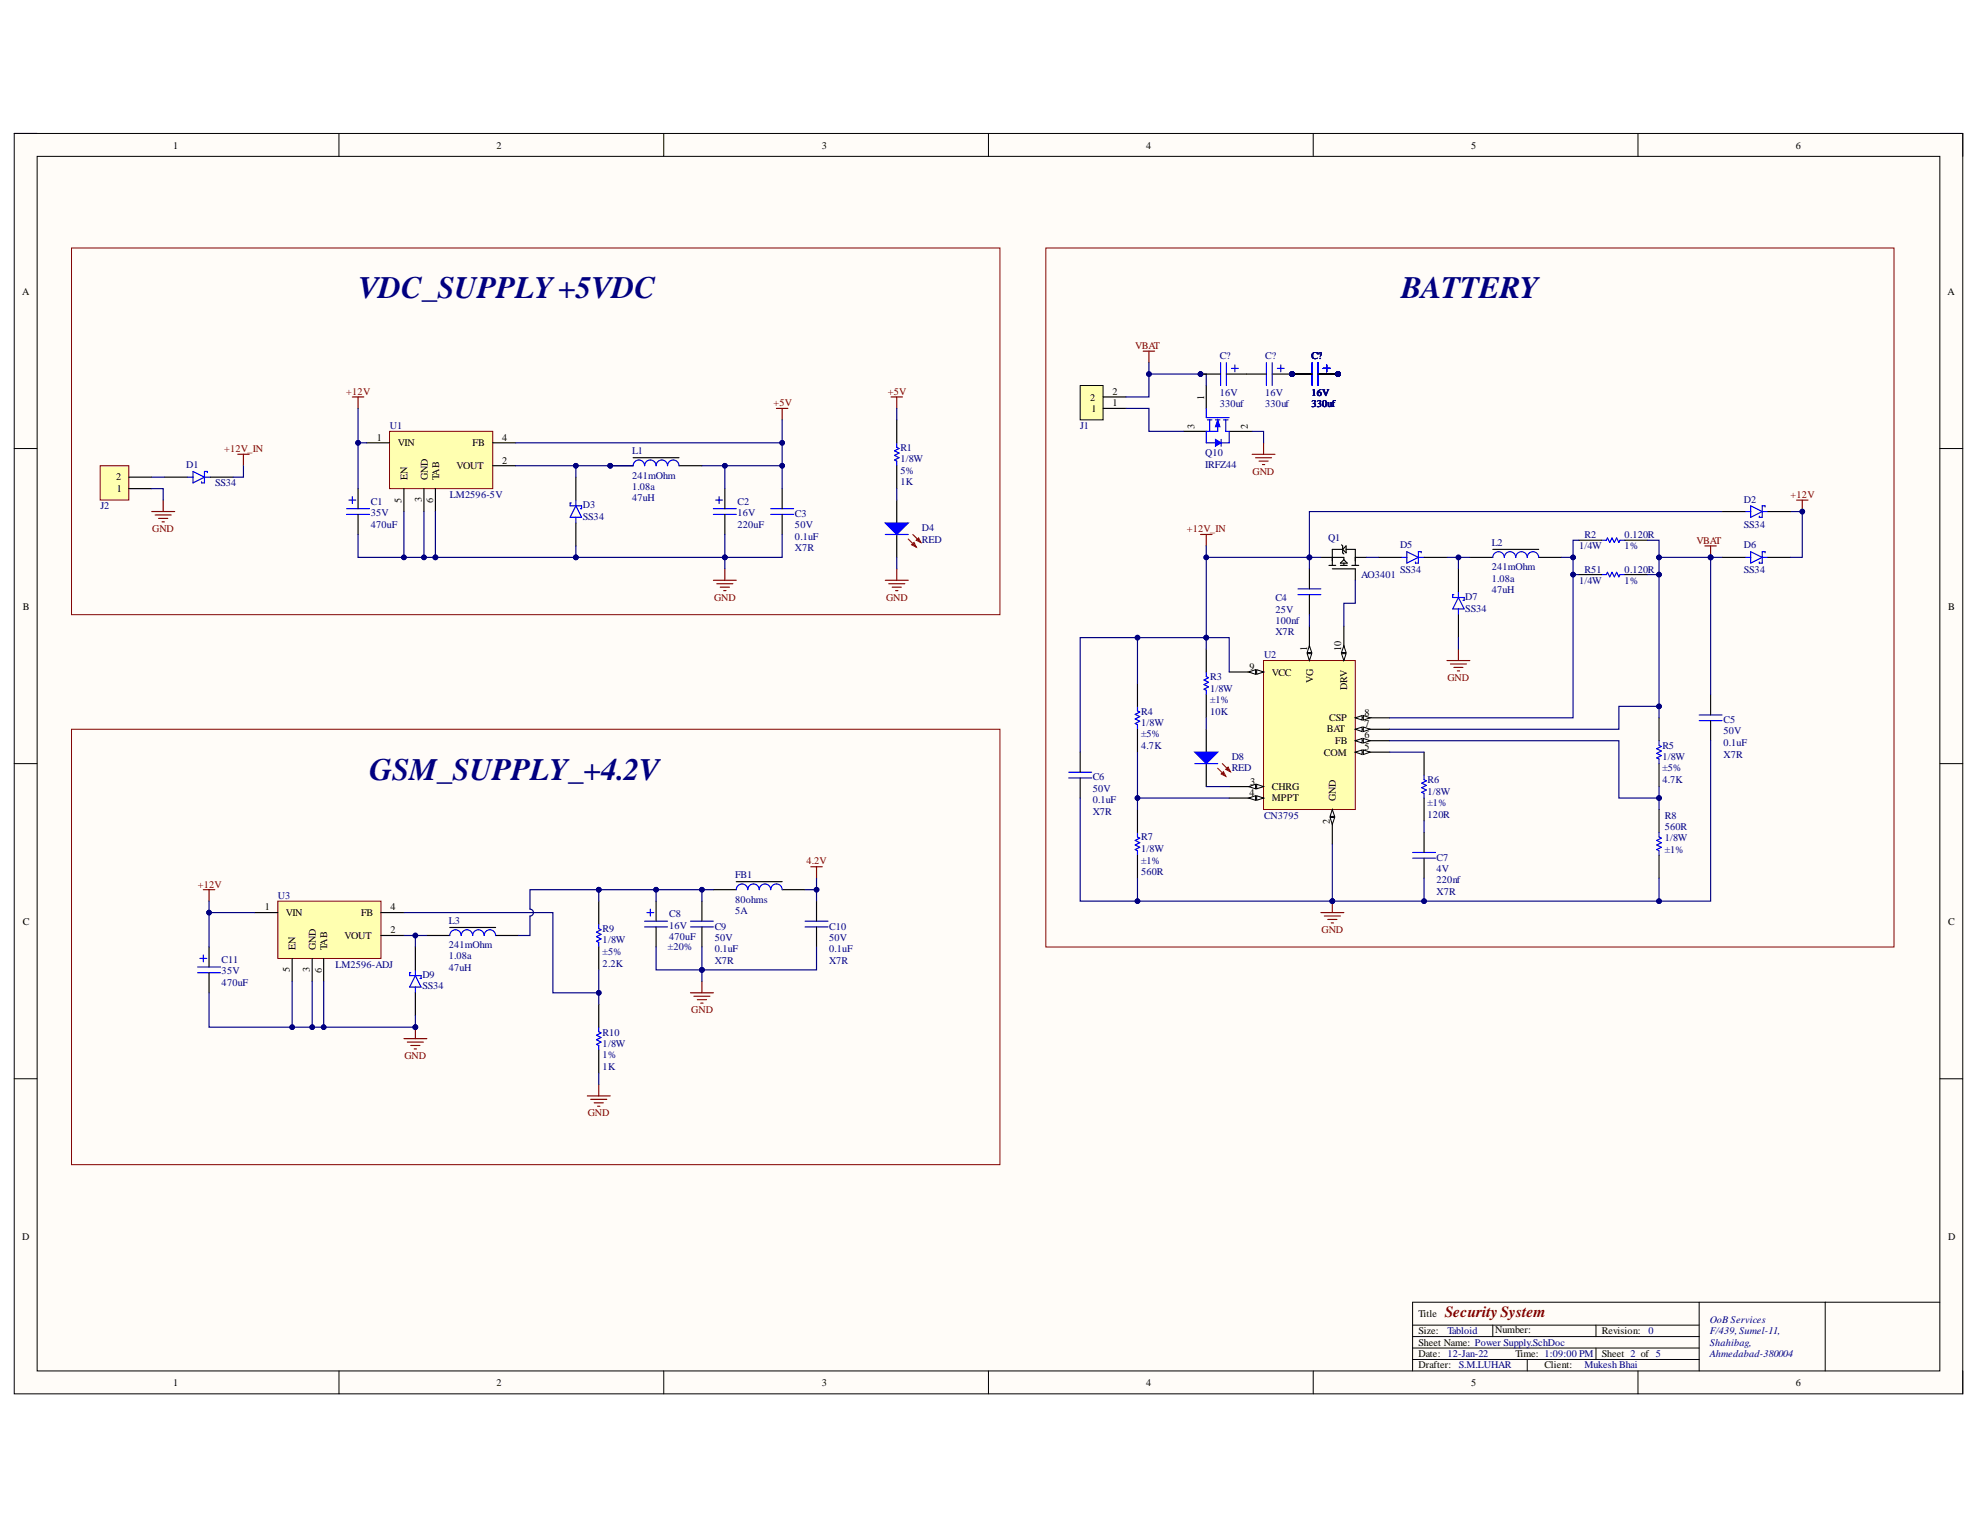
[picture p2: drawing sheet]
<svg xmlns="http://www.w3.org/2000/svg" width="279mm" height="216mm" viewBox="0 0 279 216" stroke-linecap="round" stroke-linejoin="round" font-family="sans-serif">
<defs><g id="words">
<g font-size="4.4" fill="#000080">
<text x="50.6" y="42.1">VDC_SUPPLY+5VDC</text>
<text x="197.7" y="42.1">BATTERY</text>
<text x="52.2" y="110">GSM_SUPPLY_+4.2V</text>
</g>
<text font-size="2.2" fill="#800000" x="203.9" y="185.8">SecuritySystem</text>
<g font-size="1.4">
<text x="24.4" y="21">1</text>
<text x="70.1" y="21">2</text>
<text x="116" y="21">3</text>
<text x="161.7" y="21">4</text>
<text x="207.6" y="21">5</text>
<text x="253.4" y="21">6</text>
<text x="3.1" y="41.6">A</text>
<text x="274.8" y="41.6">A</text>
<text x="153.9" y="56.5">2</text>
<text x="154" y="58.1">1</text>
<text x="157" y="57.3">1</text>
<text x="157" y="55.7">2</text>
<text x="169.9" y="56.4" transform="rotate(-90 169.9 56.4)">1</text>
<text x="53.2" y="62.2">1</text>
<text x="56.1" y="63">VIN</text>
<text x="66.7" y="63">FB</text>
<text x="70.8" y="65.4">2</text>
<text x="70.8" y="62.2">4</text>
<text x="168.6" y="60.5" transform="rotate(-90 168.6 60.5)">3</text>
<text x="176.1" y="60.5" transform="rotate(-90 176.1 60.5)">2</text>
<text x="16.4" y="67.8">2</text>
<text x="16.5" y="69.5">1</text>
<text x="56.6" y="70.9" transform="rotate(-90 56.6 70.9)">5</text>
<text x="57.5" y="67.8" transform="rotate(-90 57.5 67.8)">EN</text>
<text x="59.5" y="70.8" transform="rotate(-90 59.5 70.8)">3</text>
<text x="60.4" y="67.8" transform="rotate(-90 60.4 67.8)">GND</text>
<text x="61.1" y="70.9" transform="rotate(-90 61.1 70.9)">6</text>
<text x="62" y="67.8" transform="rotate(-90 62 67.8)">TAB</text>
<text x="64.4" y="66.2">VOUT</text>
<text x="3.2" y="86">B</text>
<text x="274.9" y="86">B</text>
<text x="176.3" y="94.5">9</text>
<text x="179.5" y="95.3">VCC</text>
<text x="184.5" y="91.9" transform="rotate(-90 184.5 91.9)">1</text>
<text x="189.3" y="91.9" transform="rotate(-90 189.3 91.9)">10</text>
<text x="185.3" y="96.4" transform="rotate(-90 185.3 96.4)">VG</text>
<text x="187.6" y="101.8">CSP</text>
<text x="190.1" y="97.4" transform="rotate(-90 190.1 97.4)">DRV</text>
<text x="192.6" y="101">8</text>
<text x="186.8" y="106.7">COM</text>
<text x="187.2" y="103.4">BAT</text>
<text x="188.4" y="105.1">FB</text>
<text x="192.6" y="105.8">5</text>
<text x="192.6" y="104.2">6</text>
<text x="192.6" y="102.6">7</text>
<text x="176.3" y="112.3">4</text>
<text x="176.4" y="110.7">3</text>
<text x="179.5" y="111.5">CHRG</text>
<text x="179.5" y="113.1">MPPT</text>
<text x="188.5" y="113.1" transform="rotate(-90 188.5 113.1)">GND</text>
<text x="187.7" y="116.2" transform="rotate(-90 187.7 116.2)">2</text>
<text x="3.2" y="130.5">C</text>
<text x="37.4" y="128.5">1</text>
<text x="40.3" y="129.3">VIN</text>
<text x="51" y="129.3">FB</text>
<text x="55.1" y="131.7">2</text>
<text x="55.1" y="128.5">4</text>
<text x="274.9" y="130.5">C</text>
<text x="40.9" y="137.2" transform="rotate(-90 40.9 137.2)">5</text>
<text x="41.7" y="134.1" transform="rotate(-90 41.7 134.1)">EN</text>
<text x="43.7" y="137.2" transform="rotate(-90 43.7 137.2)">3</text>
<text x="44.5" y="134.1" transform="rotate(-90 44.5 134.1)">GND</text>
<text x="45.4" y="137.2" transform="rotate(-90 45.4 137.2)">6</text>
<text x="46.2" y="134.1" transform="rotate(-90 46.2 134.1)">TAB</text>
<text x="48.6" y="132.5">VOUT</text>
<text x="3.1" y="174.9">D</text>
<text x="274.9" y="174.9">D</text>
<text x="200.2" y="185.8">Title</text>
<text x="200.2" y="188.3">Size:</text>
<text x="200.2" y="191.5">Date: 12-Jan-22</text>
<text x="200.2" y="189.9">Sheet Name: Power Supply.SchDoc</text>
<text x="211" y="188.1">Number:</text>
<text x="213.9" y="191.5">Time: 1:09:00 PM</text>
<text x="226" y="188.3">Revision:</text>
<text x="226" y="191.5">Sheet 2 of 5</text>
<text x="24.4" y="195.6">1</text>
<text x="70.1" y="195.6">2</text>
<text x="116" y="195.6">3</text>
<text x="161.7" y="195.6">4</text>
<text x="200.2" y="193.1">Drafter:</text>
<text x="207.6" y="195.6">5</text>
<text x="217.9" y="193.1">Client:</text>
<text x="253.4" y="195.6">6</text>
</g>
<g font-size="1.4" fill="#800000">
<text x="160.2" y="49.2">VBAT</text>
<text x="48.9" y="55.7">+12V</text>
<text x="109.1" y="57.3">+5V</text>
<text x="125.3" y="55.7">+5V</text>
<text x="31.6" y="63.8">+12V_IN</text>
<text x="176.8" y="67">GND</text>
<text x="252.7" y="70.2">+12V</text>
<text x="21.5" y="75.1">GND</text>
<text x="167.5" y="75.1">+12V_IN</text>
<text x="239.4" y="76.7">VBAT</text>
<text x="100.8" y="84.8">GND</text>
<text x="125" y="84.8">GND</text>
<text x="204.2" y="96.1">GND</text>
<text x="27.9" y="125.2">+12V</text>
<text x="113.8" y="122">4.2V</text>
<text x="186.5" y="131.7">GND</text>
<text x="97.6" y="143">GND</text>
<text x="57.1" y="149.5">GND</text>
<text x="82.9" y="157.5">GND</text>
</g>
<g font-size="1.4" fill="#000080">
<text x="172.1" y="50.7">C?</text>
<text x="178.5" y="50.7">C?</text>
<text x="185" y="50.7">C?</text>
<text x="172.1" y="55.9">16V</text>
<text x="172.1" y="57.5">330uf</text>
<text x="178.5" y="55.9">16V</text>
<text x="178.5" y="57.5">330uf</text>
<text x="185" y="55.9">16V</text>
<text x="185" y="57.5">330uf</text>
<text x="55" y="60.5">U1</text>
<text x="89.2" y="64.1">L1</text>
<text x="127.1" y="65.2">1/8W</text>
<text x="127.1" y="63.6">R1</text>
<text x="152.4" y="60.5">J1</text>
<text x="170.1" y="64.4">Q10</text>
<text x="14.2" y="71.8">J2</text>
<text x="26.3" y="66">D1</text>
<text x="30.3" y="68.6">SS34</text>
<text x="52.3" y="71.2">C1</text>
<text x="63.5" y="70.2">LM2596-5V</text>
<text x="82.3" y="71.7">D3</text>
<text x="89.2" y="67.5">241mOhm</text>
<text x="89.2" y="69.1">1.08a</text>
<text x="89.2" y="70.7">47uH</text>
<text x="104.1" y="71.2">C2</text>
<text x="127.1" y="66.9">5%</text>
<text x="127.1" y="68.5">1K</text>
<text x="170.1" y="66">IRFZ44</text>
<text x="246.1" y="70.9">D2</text>
<text x="52.3" y="72.9">35V</text>
<text x="52.3" y="74.5">470uF</text>
<text x="82.3" y="73.4">SS34</text>
<text x="104.1" y="72.9">16V</text>
<text x="104.1" y="74.5">220uF</text>
<text x="112.2" y="74.5">50V</text>
<text x="112.2" y="76.1">0.1uF</text>
<text x="112.2" y="77.8">X7R</text>
<text x="112.2" y="72.9">C3</text>
<text x="130.1" y="75">D4</text>
<text x="130.1" y="76.6">RED</text>
<text x="187.4" y="76.4">Q1</text>
<text x="197.6" y="77.3">D5</text>
<text x="210.5" y="77.1">L2</text>
<text x="222.8" y="77.5">1/4W</text>
<text x="223.6" y="75.9">R2</text>
<text x="229.3" y="77.5">1%</text>
<text x="229.3" y="75.9">0.120R</text>
<text x="246.1" y="77.3">D6</text>
<text x="246.1" y="74.5">SS34</text>
<text x="192.1" y="81.6">AO3401</text>
<text x="197.6" y="80.9">SS34</text>
<text x="210.5" y="80.5">241mOhm</text>
<text x="210.5" y="82.1">1.08a</text>
<text x="210.5" y="83.7">47uH</text>
<text x="222.8" y="82.4">1/4W</text>
<text x="223.6" y="80.8">R51</text>
<text x="229.3" y="82.4">1%</text>
<text x="229.3" y="80.8">0.120R</text>
<text x="246.1" y="80.9">SS34</text>
<text x="180" y="86.5">25V</text>
<text x="180" y="88.1">100nf</text>
<text x="180" y="89.7">X7R</text>
<text x="180" y="84.8">C4</text>
<text x="206.8" y="84.6">D7</text>
<text x="206.8" y="86.3">SS34</text>
<text x="170.8" y="95.9">R3</text>
<text x="178.4" y="92.9">U2</text>
<text x="161" y="100.8">R4</text>
<text x="170.8" y="97.6">1/8W</text>
<text x="170.8" y="99.2">±1%</text>
<text x="170.8" y="100.8">10K</text>
<text x="161" y="102.4">1/8W</text>
<text x="161" y="104">±5%</text>
<text x="161" y="105.6">4.7K</text>
<text x="173.8" y="107.2">D8</text>
<text x="234.6" y="107.2">1/8W</text>
<text x="234.6" y="105.6">R5</text>
<text x="243.2" y="103.6">50V</text>
<text x="243.2" y="105.2">0.1uF</text>
<text x="243.2" y="106.9">X7R</text>
<text x="243.2" y="102">C5</text>
<text x="154.2" y="111.7">50V</text>
<text x="154.2" y="113.3">0.1uF</text>
<text x="154.2" y="110.1">C6</text>
<text x="173.8" y="108.9">RED</text>
<text x="201.4" y="112.1">1/8W</text>
<text x="201.4" y="113.8">±1%</text>
<text x="201.4" y="110.5">R6</text>
<text x="234.6" y="108.9">±5%</text>
<text x="234.6" y="110.5">4.7K</text>
<text x="154.2" y="114.9">X7R</text>
<text x="161" y="118.6">R7</text>
<text x="178.4" y="115.5">CN3795</text>
<text x="201.4" y="115.4">120R</text>
<text x="234.9" y="118.7">1/8W</text>
<text x="234.9" y="117.1">560R</text>
<text x="234.9" y="115.5">R8</text>
<text x="103.7" y="123.9">FB1</text>
<text x="161" y="120.2">1/8W</text>
<text x="161" y="121.9">±1%</text>
<text x="161" y="123.5">560R</text>
<text x="202.7" y="123.1">4V</text>
<text x="202.7" y="124.7">220nf</text>
<text x="202.7" y="121.4">C7</text>
<text x="234.9" y="120.3">±1%</text>
<text x="39.2" y="126.9">U3</text>
<text x="63.3" y="130.4">L3</text>
<text x="85" y="131.5">R9</text>
<text x="94.4" y="131.1">16V</text>
<text x="94.4" y="129.4">C8</text>
<text x="100.8" y="131.2">C9</text>
<text x="103.7" y="127.4">80ohms</text>
<text x="103.7" y="129">5A</text>
<text x="117" y="131.2">C10</text>
<text x="202.7" y="126.3">X7R</text>
<text x="31.3" y="137.5">35V</text>
<text x="31.3" y="135.9">C11</text>
<text x="47.3" y="136.6">LM2596-ADJ</text>
<text x="63.3" y="133.8">241mOhm</text>
<text x="63.3" y="135.4">1.08a</text>
<text x="63.3" y="137">47uH</text>
<text x="85" y="133.1">1/8W</text>
<text x="85" y="134.8">±5%</text>
<text x="85" y="136.4">2.2K</text>
<text x="94.3" y="134.1">±20%</text>
<text x="94.4" y="132.7">470uF</text>
<text x="100.8" y="132.8">50V</text>
<text x="100.8" y="134.4">0.1uF</text>
<text x="100.8" y="136">X7R</text>
<text x="117" y="132.8">50V</text>
<text x="117" y="134.4">0.1uF</text>
<text x="117" y="136">X7R</text>
<text x="31.3" y="139.1">470uF</text>
<text x="59.6" y="138">D9</text>
<text x="59.6" y="139.6">SS34</text>
<text x="85" y="147.7">1/8W</text>
<text x="85" y="149.3">1%</text>
<text x="85" y="146.1">R10</text>
<text x="85" y="150.9">1K</text>
<text x="204.2" y="188.3">Tabloid</text>
<text x="232.6" y="188.3">0</text>
<text x="241.3" y="186.7">OoB Services</text>
<text x="241.3" y="188.3">F/439,Sumel-11,</text>
<text x="241.3" y="189.9">Shahibag,</text>
<text x="241.3" y="191.5">Ahmedabad-380004</text>
<text x="205.8" y="193.1">S.M.LUHAR</text>
<text x="223.6" y="193.1">Mukesh Bhai</text>
</g>
</g></defs>
<path d="M2 18.8h275v177.9h-275z" fill-rule="evenodd" fill="#fffcf8"/>
<path d="M2 18.8h275v177.9h-275z" fill="none" stroke="#000" stroke-width=".14"/>
<path d="M5.2 22.1h268.5v171.4h-268.5z" fill-rule="evenodd" fill="#fffcf8"/>
<g fill="none" stroke="#000" stroke-width=".14">
<path d="M2 18.8h3.2M47.8 18.8v3.3M93.7 18.8v3.3M139.5 18.8v3.3M185.3 18.8v3.3M231.1 18.8v3.3M273.7 18.8h3.3v3.3M5.2 22.1h268.5v171.4h-268.5zM2 63.3h3.2M273.7 63.3h3.3M2 107.8h3.2M273.7 107.8h3.3"/>
<path d="M2 152.2h3.2M273.7 152.2h3.3M47.8 193.5v3.2M93.7 193.5v3.2M139.5 193.5v3.2M185.3 193.5v3.2M199.3 187h40.5M199.3 191.8h40.5M199.3 190.2h40.5M199.3 188.6h40.5M210.6 187v1.6M215.5 191.8v1.7"/>
<path d="M225.2 187v1.6M225.2 190.2v1.6M231.1 193.5v3.2M239.8 183.8v9.7M257.6 183.8v9.7M273.7 183.8h-74.4v9.7M277 193.5v3.2"/>
</g>
<path d="M26.4 67.3h.8M27.2 66.5l1.7 .8-1.7 .8zM28.9 67.3h.8M29.3 66.7v-.2h-.4v1.6h-.5v-.1M48.9 72.6h3.2M48.9 71.8h3.2M49.2 70.6h1M49.7 70.1v1M100.7 72.6h3.2M100.7 71.8h3.2M101 70.6h1M101.5 70.1v1" fill="none" stroke="#00f" stroke-width=".16"/>
<path d="M23.2 67.3h3.2M29.7 67.3h3.2M50.5 69v2.8M50.5 72.6v2.8M102.3 69v2.8M102.3 72.6v2.8" fill="none" stroke="#000" stroke-width=".16"/>
<path d="M14.1 65.7h4.1v4.9h-4.1z" fill-rule="evenodd" fill="#ffffb0"/>
<path d="M14.1 65.7h4.1v4.9h-4.1z" fill="none" stroke="#800000" stroke-width=".14"/>
<g fill="none" stroke="#000" stroke-width=".16">
<path d="M126.5 59.2v3.3M18.2 69h3.2M18.2 67.3h3.2M81.3 67.3v3.3M81.3 73.8v3.2M110.4 69v2.8M110.4 72.6v2.8M126.5 65.7v3.3M29.5 133.6v2.9M29.5 137.3v2.8M58.6 133.6v3.3M60.2 132h3.3"/>
<path d="M63.5 130.9h6.4M69.9 132h3.3M58.6 140.1v3.2"/>
</g>
<g fill="none" stroke="#00f" stroke-width=".16">
<path d="M80.6 71h-.1v.4h1.6v.4h-.2M81.3 71.4l.8 1.6h-1.6zM81.3 70.6v.8M81.3 73v.8M108.8 71.8h3.2M108.8 72.6h3.2M126.5 62.5v.6l.4 .2-.7 .3 .7 .3-.7 .4 .7 .3-.7 .3 .3 .2v.6M27.9 137.3h3.2M27.9 136.5h3.2M28.2 135.2h1M28.7 134.8v.9M58 137.3h-.2v.4h1.6v.4h-.1"/>
<path d="M58.6 137.7l.8 1.6h-1.6zM58.6 136.9v.8M58.6 139.3v.8M63.5 132a.81 .81 0 0 1 .8-.8 .81 .81 0 0 1 .8 .8 .81 .81 0 0 1 .8-.8 .81 .81 0 0 1 .8 .8 .81 .81 0 0 1 .8-.8 .81 .81 0 0 1 .8 .8 .81 .81 0 0 1 .8-.8 .81 .81 0 0 1 .8 .8"/>
</g>
<g fill="none" stroke="#800000" stroke-width=".16">
<path d="M109.6 57.6h1.6M110.4 57.6v1.6M125.7 56h1.7M126.5 56v1.6M33.5 64.1h1.7M34.4 64.1v1.6M100.7 81.9h3.2M101.2 82.4h2.2M101.6 82.9h1.3M102.1 83.3h.3M102.3 80.3v1.6M124.9 81.9h3.3"/>
<path d="M125.4 82.4h2.3M125.9 82.9h1.3M126.4 83.3h.3M126.5 80.3v1.6M28.7 125.5h1.6M29.5 125.5v1.7M57 146.6h3.2M57.5 147.1h2.2M58 147.5h1.3M58.5 148h.3M58.6 144.9v1.7"/>
</g>
<circle cx="58.6" cy="144.9" r=".33" fill="#000080"/>
<circle cx="58.6" cy="144.9" r=".33" fill="none" stroke="#000080" stroke-width=".14"/>
<path d="M99 138.5v1.6M114.4 122.3h1.6M115.2 122.3v1.6M82.9 154.6h3.2M83.4 155.1h2.2M83.8 155.6h1.3M84.3 156.1h.4M84.5 153v1.6M97.4 140.1h3.3M97.9 140.6h2.3M98.4 141.1h1.3M98.9 141.6h.3" fill="none" stroke="#800000" stroke-width=".16"/>
<path d="M91 130.8h3.2M91 130h3.2M91.3 128.8h1M91.8 128.3v1M97.4 130.8h3.3M97.4 130h3.3" fill="none" stroke="#00f" stroke-width=".16"/>
<path d="M92.6 127.2v2.8M92.6 130.8v2.8M99 127.2v2.8M99 130.8v2.8" fill="none" stroke="#000" stroke-width=".16"/>
<circle cx="86.1" cy="65.7" r=".32" fill="#000080"/>
<circle cx="86.1" cy="65.7" r=".32" fill="none" stroke="#000080" stroke-width=".14"/>
<path d="M86.1 65.7h3.2" fill="none" stroke="#000" stroke-width=".16"/>
<circle cx="86.1" cy="65.7" r=".32" fill="#000080"/>
<circle cx="86.1" cy="65.7" r=".32" fill="none" stroke="#000080" stroke-width=".14"/>
<path d="M89.3 64.6h6.5M95.8 65.7h3.2M126.5 70.6v3.2M126.5 75.4v3.3" fill="none" stroke="#000" stroke-width=".16"/>
<path d="M89.3 65.7a.81 .81 0 0 1 .9-.8 .81 .81 0 0 1 .8 .8 .81 .81 0 0 1 .8-.8 .81 .81 0 0 1 .8 .8 .81 .81 0 0 1 .8-.8 .81 .81 0 0 1 .8 .8 .81 .81 0 0 1 .8-.8 .81 .81 0 0 1 .8 .8" fill="none" stroke="#00f" stroke-width=".16"/>
<path d="M124.9 73.8h3.3l-1.7 1.6z" fill="#00f"/>
<path d="M124.9 73.8h3.3l-1.7 1.6z" fill="none" stroke="#00f" stroke-width=".16"/>
<path d="M128.2 76.1l1.1 1.1M128.8 75.4l1.1 1.2" fill="none" stroke="#c00" stroke-width=".16"/>
<path d="M128.6 76.9l.4-.3 .3 .6z" fill="#c00"/>
<path d="M128.6 76.9l.4-.3 .3 .6z" fill="none" stroke="#c00" stroke-width=".16"/>
<path d="M129.3 76.2l.3-.3 .3 .7z" fill="#c00"/>
<path d="M129.3 76.2l.3-.3 .3 .7z" fill="none" stroke="#c00" stroke-width=".16"/>
<path d="M124.9 75.4h3.3M84.5 144.9v.7l.3 .2-.6 .3 .6 .3-.6 .3 .6 .4-.6 .3 .3 .1v.7" fill="none" stroke="#00f" stroke-width=".16"/>
<path d="M84.5 141.7v3.2M84.5 148.2v3.2" fill="none" stroke="#000" stroke-width=".16"/>
<path d="M10.1 35h131v51.7h-131zM10.1 102.9h131v61.4h-131z" fill="none" stroke="#800000" stroke-width=".14"/>
<path d="M39.2 127.2h14.6v8h-14.6z" fill-rule="evenodd" fill="#ffffb0"/>
<path d="M39.2 127.2h14.6v8h-14.6z" fill="none" stroke="#800000" stroke-width=".14"/>
<path d="M36 128.8h3.2M41.2 135.2v3.3M44.1 135.2v3.3M45.7 135.2v3.3M53.8 128.8h3.2M53.8 132h3.2" fill="none" stroke="#000" stroke-width=".16"/>
<path d="M55 60.9h14.5v8.1h-14.5z" fill-rule="evenodd" fill="#ffffb0"/>
<path d="M55 60.9h14.5v8.1h-14.5z" fill="none" stroke="#800000" stroke-width=".14"/>
<path d="M51.7 62.5h3.3M57 69v3.2M59.8 69v3.2M61.4 69v3.2M69.5 62.5h3.3M69.5 65.7h3.3" fill="none" stroke="#000" stroke-width=".16"/>
<path d="M178.3 93.2h12.9v21h-12.9z" fill-rule="evenodd" fill="#ffffb0"/>
<path d="M178.3 93.2h12.9v21h-12.9z" fill="none" stroke="#800000" stroke-width=".14"/>
<path d="M184.8 88.4v4.8" fill="none" stroke="#000" stroke-width=".16"/>
<path d="M184.5 92.2h.6l-.3 1z" fill="#f8fcff"/>
<path d="M184.5 92.2h.6l-.3 1z" fill="none" stroke="#000" stroke-width=".14"/>
<path d="M184.8 91.1l.3 1h-.6z" fill="#f8fcff"/>
<path d="M184.8 91.1l.3 1h-.6z" fill="none" stroke="#000" stroke-width=".14"/>
<path d="M188 114.2v4.9" fill="none" stroke="#000" stroke-width=".16"/>
<path d="M188 114.2l.3 1h-.6z" fill="#f8fcff"/>
<path d="M188 114.2l.3 1h-.6z" fill="none" stroke="#000" stroke-width=".14"/>
<path d="M187.7 115.4h.6l-.3 .9z" fill="#f8fcff"/>
<path d="M187.7 115.4h.6l-.3 .9z" fill="none" stroke="#000" stroke-width=".14"/>
<path d="M173.5 111h4.8" fill="none" stroke="#000" stroke-width=".16"/>
<path d="M177.3 110.7l1 .3-1 .3z" fill="#f8fcff"/>
<path d="M177.3 110.7l1 .3-1 .3z" fill="none" stroke="#000" stroke-width=".14"/>
<path d="M176.2 111l1-.3v.6z" fill="#f8fcff"/>
<path d="M176.2 111l1-.3v.6z" fill="none" stroke="#000" stroke-width=".14"/>
<path d="M173.5 112.6h4.8" fill="none" stroke="#000" stroke-width=".16"/>
<path d="M177.3 112.3l1 .3-1 .3z" fill="#f8fcff"/>
<path d="M177.3 112.3l1 .3-1 .3z" fill="none" stroke="#000" stroke-width=".14"/>
<path d="M176.2 112.6l1-.3v.6z" fill="#f8fcff"/>
<path d="M176.2 112.6l1-.3v.6z" fill="none" stroke="#000" stroke-width=".14"/>
<path d="M191.2 106.1h4.9" fill="none" stroke="#000" stroke-width=".16"/>
<path d="M191.2 106.1l1-.3v.7z" fill="#f8fcff"/>
<path d="M191.2 106.1l1-.3v.7z" fill="none" stroke="#000" stroke-width=".14"/>
<path d="M192.4 105.8l1 .3-1 .4z" fill="#f8fcff"/>
<path d="M192.4 105.8l1 .3-1 .4z" fill="none" stroke="#000" stroke-width=".14"/>
<path d="M191.2 104.5h4.9" fill="none" stroke="#000" stroke-width=".16"/>
<path d="M191.2 104.5l1-.3v.7z" fill="#f8fcff"/>
<path d="M191.2 104.5l1-.3v.7z" fill="none" stroke="#000" stroke-width=".14"/>
<path d="M192.4 104.2l1 .3-1 .4z" fill="#f8fcff"/>
<path d="M192.4 104.2l1 .3-1 .4z" fill="none" stroke="#000" stroke-width=".14"/>
<path d="M191.2 102.9h4.9" fill="none" stroke="#000" stroke-width=".16"/>
<path d="M191.2 102.9l1-.3v.6z" fill="#f8fcff"/>
<path d="M191.2 102.9l1-.3v.6z" fill="none" stroke="#000" stroke-width=".14"/>
<path d="M192.4 102.6l1 .3-1 .3z" fill="#f8fcff"/>
<path d="M192.4 102.6l1 .3-1 .3z" fill="none" stroke="#000" stroke-width=".14"/>
<path d="M191.2 101.3h4.9" fill="none" stroke="#000" stroke-width=".16"/>
<path d="M191.2 101.3l1-.3v.6z" fill="#f8fcff"/>
<path d="M191.2 101.3l1-.3v.6z" fill="none" stroke="#000" stroke-width=".14"/>
<path d="M192.4 101l1 .3-1 .3z" fill="#f8fcff"/>
<path d="M192.4 101l1 .3-1 .3z" fill="none" stroke="#000" stroke-width=".14"/>
<path d="M173.5 94.8h4.8" fill="none" stroke="#000" stroke-width=".16"/>
<path d="M177.3 94.5l1 .3-1 .4z" fill="#f8fcff"/>
<path d="M177.3 94.5l1 .3-1 .4z" fill="none" stroke="#000" stroke-width=".14"/>
<path d="M176.2 94.8l1-.3v.7z" fill="#f8fcff"/>
<path d="M176.2 94.8l1-.3v.7z" fill="none" stroke="#000" stroke-width=".14"/>
<path d="M189.6 88.4v4.8" fill="none" stroke="#000" stroke-width=".16"/>
<path d="M189.3 92.2h.6l-.3 1z" fill="#f8fcff"/>
<path d="M189.3 92.2h.6l-.3 1z" fill="none" stroke="#000" stroke-width=".14"/>
<path d="M189.6 91.1l.3 1h-.6z" fill="#f8fcff"/>
<path d="M189.6 91.1l.3 1h-.6z" fill="none" stroke="#000" stroke-width=".14"/>
<path d="M160.5 99.7v.6l.3 .2-.6 .3 .6 .3-.6 .4 .6 .3-.6 .3 .3 .2v.6M170.2 94.8v.7l.3 .1-.6 .4 .6 .3-.6 .3 .6 .3-.6 .3 .3 .2v.7M150.8 109.8h3.2M150.8 109h3.2" fill="none" stroke="#00f" stroke-width=".16"/>
<path d="M160.5 96.4v3.3M170.2 91.6v3.2M170.2 98.1v3.2M152.4 106.1v2.9M152.4 109.8v2.8M160.5 102.9v3.2M170.2 102.9v3.2M170.2 107.8v3.2" fill="none" stroke="#000" stroke-width=".16"/>
<path d="M168.6 106.1h3.2l-1.6 1.7z" fill="#00f"/>
<path d="M168.6 106.1h3.2l-1.6 1.7z" fill="none" stroke="#00f" stroke-width=".16"/>
<path d="M171.8 108.4l1.2 1.1M172.5 107.8l1.1 1.1" fill="none" stroke="#c00" stroke-width=".16"/>
<path d="M172.3 109.2l.3-.3 .4 .6z" fill="#c00"/>
<path d="M172.3 109.2l.3-.3 .4 .6z" fill="none" stroke="#c00" stroke-width=".16"/>
<path d="M173 108.6l.3-.4 .3 .7z" fill="#c00"/>
<path d="M173 108.6l.3-.4 .3 .7z" fill="none" stroke="#c00" stroke-width=".16"/>
<g fill="none" stroke="#00f" stroke-width=".16">
<path d="M197.7 78.7h.8M198.5 77.9l1.6 .8-1.6 .8zM200.1 78.7h.8M200.5 78v-.1h-.4v1.6h-.4v-.2M210.6 78.7a.81 .81 0 0 1 .9-.8 .81 .81 0 0 1 .8 .8 .81 .81 0 0 1 .8-.8 .81 .81 0 0 1 .8 .8 .81 .81 0 0 1 .8-.8 .81 .81 0 0 1 .8 .8 .81 .81 0 0 1 .8-.8 .81 .81 0 0 1 .8 .8M183.2 83.9h3.2M183.2 83.1h3.2M205.2 83.9h-.2v.4h1.6v.4h-.2M205.8 84.3l.8 1.6h-1.6zM205.8 83.5v.8M205.8 85.9v.8M168.6 107.8h3.2"/>
<path d="M200.9 109.4v.6l.4 .2-.7 .3 .7 .3-.7 .4 .7 .3-.7 .3 .3 .2v.6M234.1 104.5v.7l.3 .1-.6 .4 .6 .3-.6 .3 .6 .3-.6 .4 .3 .1v.7M234.1 117.5v.6l.3 .2-.6 .3 .6 .3-.6 .3 .6 .4-.6 .3 .3 .2v.6M239.8 101.7h3.2M239.8 100.9h3.2M199.3 121.1h3.3M199.3 120.3h3.3"/>
</g>
<path d="M169.4 75.4h1.6M170.2 75.4v1.6M240.6 77h1.6M241.4 77v1.7M204.2 93.2h3.2M204.7 93.7h2.2M205.2 94.2h1.2M205.6 94.7h.4M205.8 91.6v1.6" fill="none" stroke="#800000" stroke-width=".16"/>
<g fill="none" stroke="#000" stroke-width=".16">
<path d="M194.5 78.7h3.2M200.9 78.7h3.3M207.4 78.7h3.2M210.6 77.5h6.5M217.1 78.7h3.3M184.8 80.3v2.8M184.8 83.9v2.8M205.8 80.3v3.2M205.8 86.7v3.3M241.4 98.1v2.8M200.9 106.1v3.3M200.9 112.6v3.2"/>
<path d="M200.9 117.5v2.8M234.1 101.3v3.2M234.1 107.8v3.2M234.1 114.2v3.3M241.4 101.7v2.8M200.9 121.1v2.8M234.1 120.7v3.2"/>
</g>
<circle cx="241.4" cy="78.7" r=".32" fill="#000080"/>
<circle cx="241.4" cy="78.7" r=".32" fill="none" stroke="#000080" stroke-width=".14"/>
<path d="M186.4 128.8h3.2M186.9 129.3h2.2M187.4 129.7h1.3M187.8 130.2h.4M188 127.2v1.6" fill="none" stroke="#800000" stroke-width=".16"/>
<circle cx="188" cy="127.2" r=".32" fill="#000080"/>
<circle cx="188" cy="127.2" r=".32" fill="none" stroke="#000080" stroke-width=".14"/>
<path d="M147.6 35h119.7v98.6h-119.7z" fill="none" stroke="#800000" stroke-width=".14"/>
<path d="M152.4 54.4h3.3v4.8h-3.3z" fill-rule="evenodd" fill="#ffffb0"/>
<path d="M152.4 54.4h3.3v4.8h-3.3z" fill="none" stroke="#000" stroke-width=".14"/>
<path d="M155.7 57.6h3.2M155.7 56h3.2M243 78.7h3.2M243 72.2h3.2M249.5 78.7h3.2M249.5 72.2h3.2" fill="none" stroke="#000" stroke-width=".16"/>
<path d="M246.2 78.7h.8M246.2 72.2h.8M247 77.9l1.7 .8-1.7 .8zM247 71.4l1.7 .8-1.7 .8zM248.7 78.7h.8M248.7 72.2h.8M249.1 78v-.1h-.4v1.6h-.4v-.2M249.1 71.5v-.1h-.4v1.6h-.4v-.2" fill="none" stroke="#00f" stroke-width=".16"/>
<path d="M253.5 70.6h1.6M254.3 70.6v1.6" fill="none" stroke="#800000" stroke-width=".16"/>
<circle cx="254.3" cy="72.2" r=".32" fill="#000080"/>
<circle cx="254.3" cy="72.2" r=".32" fill="none" stroke="#000080" stroke-width=".14"/>
<g fill="none" stroke="#800000" stroke-width=".16">
<path d="M49.7 56h1.6M50.5 56v1.6M161.3 49.6h1.6M162.1 49.6v1.6M21.4 72.2h3.2M21.9 72.7h2.3M22.4 73.2h1.3M22.9 73.6h.3M23 70.6v1.6M176.7 64.1h3.2M177.2 64.6h2.2M177.7 65.1h1.2"/>
<path d="M178.1 65.6h.4M178.3 62.5v1.6"/>
</g>
<g fill="none" stroke="#00f" stroke-width=".16">
<path d="M170.2 57.6v1.3h3.3M170.4 59.2h.6M170.7 59.2v1.7M171.5 59.2h.7M171.8 59.2v1.7h-1.6M172.6 59.2h.7M173 59.2v1.7M170.2 62.5h1.3M173.5 60.9v1.6h-1.2M226 76.2h.7l.1-.3 .4 .7 .3-.7 .3 .7 .3-.7 .3 .7 .2-.4h.7M226 81.1h.7l.1-.3 .4 .6 .3-.6 .3 .6 .3-.6 .3 .6 .2-.3h.7M160.5 117.5v.6l.3 .2-.6 .3 .6 .3-.6 .3 .6 .4-.6 .3 .3 .1v.7"/>
<path d="M84.5 130.4v.6l.3 .2-.6 .3 .6 .4-.6 .3 .6 .3-.6 .3 .3 .2v.6M103.9 125.5a.81 .81 0 0 1 .8-.8 .81 .81 0 0 1 .8 .8 .81 .81 0 0 1 .8-.8 .81 .81 0 0 1 .8 .8 .81 .81 0 0 1 .8-.8 .81 .81 0 0 1 .9 .8 .81 .81 0 0 1 .8-.8 .81 .81 0 0 1 .8 .8M113.6 130.8h3.2M113.6 130h3.2"/>
</g>
<g fill="none" stroke="#000" stroke-width=".16">
<path d="M170.2 54.4v3.2M167 60.9h3.2M173.5 60.9h3.2M186.4 78.7h3.2v.3M187.5 79.8h1M189.1 79.5l.5-.5 .5 .5zM189.1 79.8h1M189.3 76.9l.2 .1v1l.1 .2M189.5 77.5l.4-.5v1zM189.5 77.5h-1.5v2.3M189.6 79.5v.3M189.9 77.5h1.3v2.3"/>
<path d="M190.8 79.8h.9M191.2 78.7h1.7M222.8 76.2h3.2M229.3 76.2h3.2M188 80.3h3.2v1.6M222.8 81.1h3.2M229.3 81.1h3.2M160.5 114.2v3.3M84.5 127.2v3.2M84.5 133.6v3.3M100.7 125.5h3.2M103.9 124.4h6.5"/>
<path d="M110.4 125.5h3.2M115.2 127.2v2.8M115.2 130.8v2.8M160.5 120.7v3.2"/>
</g>
<path d="M171.8 59.2l.4 1h-.7z" fill="#00f"/>
<path d="M171.8 59.2l.4 1h-.7z" fill="none" stroke="#00f" stroke-width=".14"/>
<path d="M170.2 60.9v1.6M173 60.9h.5" fill="none" stroke="#00f" stroke-width=".16"/>
<path d="M171.5 62l.8 .5-.8 .5z" fill="#00f"/>
<path d="M171.5 62l.8 .5-.8 .5z" fill="none" stroke="#00f" stroke-width=".14"/>
<path d="M172.3 62v1" fill="none" stroke="#00f" stroke-width=".16"/>
<path d="M158.9 57.6h3.2v3.3h4.9M21.4 69h1.6v1.6M21.4 67.3h1.8M41.2 138.5v6.4h-11.7v-4.8" fill="none" stroke="#000080" stroke-width=".16"/>
<circle cx="41.2" cy="144.9" r=".32" fill="#000080"/>
<circle cx="41.2" cy="144.9" r=".32" fill="none" stroke="#000080" stroke-width=".14"/>
<path d="M29.5 127.2v1.6h6.5" fill="none" stroke="#000080" stroke-width=".16"/>
<circle cx="29.5" cy="128.8" r=".32" fill="#000080"/>
<circle cx="29.5" cy="128.8" r=".32" fill="none" stroke="#000080" stroke-width=".14"/>
<path d="M34.4 65.7v1.6h-1.5M41.2 144.9h4.5" fill="none" stroke="#000080" stroke-width=".16"/>
<circle cx="41.2" cy="144.9" r=".32" fill="#000080"/>
<circle cx="41.2" cy="144.9" r=".32" fill="none" stroke="#000080" stroke-width=".14"/>
<circle cx="44.1" cy="144.9" r=".32" fill="#000080"/>
<circle cx="44.1" cy="144.9" r=".32" fill="none" stroke="#000080" stroke-width=".14"/>
<circle cx="45.7" cy="144.9" r=".32" fill="#000080"/>
<circle cx="45.7" cy="144.9" r=".32" fill="none" stroke="#000080" stroke-width=".14"/>
<path d="M45.7 138.5v6.4h12.9" fill="none" stroke="#000080" stroke-width=".16"/>
<circle cx="45.7" cy="144.9" r=".32" fill="#000080"/>
<circle cx="45.7" cy="144.9" r=".32" fill="none" stroke="#000080" stroke-width=".14"/>
<circle cx="58.6" cy="144.9" r=".33" fill="#000080"/>
<circle cx="58.6" cy="144.9" r=".33" fill="none" stroke="#000080" stroke-width=".14"/>
<path d="M57 72.2v6.5h-6.5v-3.3" fill="none" stroke="#000080" stroke-width=".16"/>
<circle cx="57" cy="78.7" r=".32" fill="#000080"/>
<circle cx="57" cy="78.7" r=".32" fill="none" stroke="#000080" stroke-width=".14"/>
<path d="M50.5 57.6v4.9h1.2" fill="none" stroke="#000080" stroke-width=".16"/>
<circle cx="50.5" cy="62.5" r=".32" fill="#000080"/>
<circle cx="50.5" cy="62.5" r=".32" fill="none" stroke="#000080" stroke-width=".14"/>
<path d="M57 132h1.6v1.6" fill="none" stroke="#000080" stroke-width=".16"/>
<circle cx="58.6" cy="132" r=".33" fill="#000080"/>
<circle cx="58.6" cy="132" r=".33" fill="none" stroke="#000080" stroke-width=".14"/>
<path d="M57 128.8h21v11.3h6.5" fill="none" stroke="#000080" stroke-width=".16"/>
<circle cx="84.5" cy="140.1" r=".32" fill="#000080"/>
<circle cx="84.5" cy="140.1" r=".32" fill="none" stroke="#000080" stroke-width=".14"/>
<path d="M59.8 72.2v6.5h-2.8" fill="none" stroke="#000080" stroke-width=".16"/>
<circle cx="59.8" cy="78.7" r=".32" fill="#000080"/>
<circle cx="59.8" cy="78.7" r=".32" fill="none" stroke="#000080" stroke-width=".14"/>
<circle cx="57" cy="78.7" r=".32" fill="#000080"/>
<circle cx="57" cy="78.7" r=".32" fill="none" stroke="#000080" stroke-width=".14"/>
<path d="M58.6 132h1.6" fill="none" stroke="#000080" stroke-width=".16"/>
<circle cx="58.6" cy="132" r=".33" fill="#000080"/>
<circle cx="58.6" cy="132" r=".33" fill="none" stroke="#000080" stroke-width=".14"/>
<path d="M59.8 78.7h1.6" fill="none" stroke="#000080" stroke-width=".16"/>
<circle cx="59.8" cy="78.7" r=".32" fill="#000080"/>
<circle cx="59.8" cy="78.7" r=".32" fill="none" stroke="#000080" stroke-width=".14"/>
<circle cx="61.4" cy="78.7" r=".32" fill="#000080"/>
<circle cx="61.4" cy="78.7" r=".32" fill="none" stroke="#000080" stroke-width=".14"/>
<path d="M61.4 78.7h19.9" fill="none" stroke="#000080" stroke-width=".16"/>
<circle cx="61.4" cy="78.7" r=".32" fill="#000080"/>
<circle cx="61.4" cy="78.7" r=".32" fill="none" stroke="#000080" stroke-width=".14"/>
<circle cx="81.3" cy="78.7" r=".32" fill="#000080"/>
<circle cx="81.3" cy="78.7" r=".32" fill="none" stroke="#000080" stroke-width=".14"/>
<path d="M72.8 65.7h16.5" fill="none" stroke="#000080" stroke-width=".16"/>
<circle cx="86.1" cy="65.7" r=".32" fill="#000080"/>
<circle cx="86.1" cy="65.7" r=".32" fill="none" stroke="#000080" stroke-width=".14"/>
<circle cx="81.3" cy="65.7" r=".32" fill="#000080"/>
<circle cx="81.3" cy="65.7" r=".32" fill="none" stroke="#000080" stroke-width=".14"/>
<path d="M72.8 62.5h37.6v3.2" fill="none" stroke="#000080" stroke-width=".16"/>
<circle cx="110.4" cy="65.7" r=".32" fill="#000080"/>
<circle cx="110.4" cy="65.7" r=".32" fill="none" stroke="#000080" stroke-width=".14"/>
<circle cx="110.4" cy="62.5" r=".32" fill="#000080"/>
<circle cx="110.4" cy="62.5" r=".32" fill="none" stroke="#000080" stroke-width=".14"/>
<path d="M84.5 125.5h-9.7v2.8a.49 .49 0 0 1 .5 .5 .49 .49 0 0 1-.5 .5v2.7h-1.6" fill="none" stroke="#000080" stroke-width=".16"/>
<circle cx="84.5" cy="125.5" r=".32" fill="#000080"/>
<circle cx="84.5" cy="125.5" r=".32" fill="none" stroke="#000080" stroke-width=".14"/>
<path d="M102.3 75.4v3.3h-21" fill="none" stroke="#000080" stroke-width=".16"/>
<circle cx="81.3" cy="78.7" r=".32" fill="#000080"/>
<circle cx="81.3" cy="78.7" r=".32" fill="none" stroke="#000080" stroke-width=".14"/>
<circle cx="102.3" cy="78.7" r=".32" fill="#000080"/>
<circle cx="102.3" cy="78.7" r=".32" fill="none" stroke="#000080" stroke-width=".14"/>
<path d="M84.5 125.5h8.1v1.7" fill="none" stroke="#000080" stroke-width=".16"/>
<circle cx="84.5" cy="125.5" r=".32" fill="#000080"/>
<circle cx="84.5" cy="125.5" r=".32" fill="none" stroke="#000080" stroke-width=".14"/>
<circle cx="92.6" cy="125.5" r=".32" fill="#000080"/>
<circle cx="92.6" cy="125.5" r=".32" fill="none" stroke="#000080" stroke-width=".14"/>
<path d="M92.6 133.6v3.3h6.4v1.6" fill="none" stroke="#000080" stroke-width=".16"/>
<circle cx="99" cy="136.9" r=".32" fill="#000080"/>
<circle cx="99" cy="136.9" r=".32" fill="none" stroke="#000080" stroke-width=".14"/>
<path d="M92.6 125.5h6.4v1.7" fill="none" stroke="#000080" stroke-width=".16"/>
<circle cx="92.6" cy="125.5" r=".32" fill="#000080"/>
<circle cx="92.6" cy="125.5" r=".32" fill="none" stroke="#000080" stroke-width=".14"/>
<circle cx="99" cy="125.5" r=".32" fill="#000080"/>
<circle cx="99" cy="125.5" r=".32" fill="none" stroke="#000080" stroke-width=".14"/>
<path d="M115.2 133.6v3.3h-16.2" fill="none" stroke="#000080" stroke-width=".16"/>
<circle cx="99" cy="136.9" r=".32" fill="#000080"/>
<circle cx="99" cy="136.9" r=".32" fill="none" stroke="#000080" stroke-width=".14"/>
<path d="M99 125.5h1.7" fill="none" stroke="#000080" stroke-width=".16"/>
<circle cx="99" cy="125.5" r=".32" fill="#000080"/>
<circle cx="99" cy="125.5" r=".32" fill="none" stroke="#000080" stroke-width=".14"/>
<path d="M99 65.7h3.3v3.3" fill="none" stroke="#000080" stroke-width=".16"/>
<circle cx="102.3" cy="65.7" r=".32" fill="#000080"/>
<circle cx="102.3" cy="65.7" r=".32" fill="none" stroke="#000080" stroke-width=".14"/>
<path d="M110.4 75.4v3.3h-8.1" fill="none" stroke="#000080" stroke-width=".16"/>
<circle cx="102.3" cy="78.7" r=".32" fill="#000080"/>
<circle cx="102.3" cy="78.7" r=".32" fill="none" stroke="#000080" stroke-width=".14"/>
<path d="M102.3 65.7h8.1v3.3" fill="none" stroke="#000080" stroke-width=".16"/>
<circle cx="102.3" cy="65.7" r=".32" fill="#000080"/>
<circle cx="102.3" cy="65.7" r=".32" fill="none" stroke="#000080" stroke-width=".14"/>
<circle cx="110.4" cy="65.7" r=".32" fill="#000080"/>
<circle cx="110.4" cy="65.7" r=".32" fill="none" stroke="#000080" stroke-width=".14"/>
<path d="M115.2 123.9v1.6h-1.6" fill="none" stroke="#000080" stroke-width=".16"/>
<circle cx="115.2" cy="125.5" r=".32" fill="#000080"/>
<circle cx="115.2" cy="125.5" r=".32" fill="none" stroke="#000080" stroke-width=".14"/>
<path d="M152.4 112.6v14.6h8.1v-3.3" fill="none" stroke="#000080" stroke-width=".16"/>
<circle cx="160.5" cy="127.2" r=".32" fill="#000080"/>
<circle cx="160.5" cy="127.2" r=".32" fill="none" stroke="#000080" stroke-width=".14"/>
<path d="M160.5 96.4v-6.4h-8.1v16.1" fill="none" stroke="#000080" stroke-width=".16"/>
<circle cx="160.5" cy="90" r=".32" fill="#000080"/>
<circle cx="160.5" cy="90" r=".32" fill="none" stroke="#000080" stroke-width=".14"/>
<path d="M162.1 51.2v4.8h-3.2" fill="none" stroke="#000080" stroke-width=".16"/>
<circle cx="162.1" cy="52.8" r=".32" fill="#000080"/>
<circle cx="162.1" cy="52.8" r=".32" fill="none" stroke="#000080" stroke-width=".14"/>
<path d="M160.5 127.2h27.5" fill="none" stroke="#000080" stroke-width=".16"/>
<circle cx="160.5" cy="127.2" r=".32" fill="#000080"/>
<circle cx="160.5" cy="127.2" r=".32" fill="none" stroke="#000080" stroke-width=".14"/>
<circle cx="188" cy="127.2" r=".32" fill="#000080"/>
<circle cx="188" cy="127.2" r=".32" fill="none" stroke="#000080" stroke-width=".14"/>
<path d="M160.5 112.6h13" fill="none" stroke="#000080" stroke-width=".16"/>
<circle cx="160.5" cy="112.6" r=".32" fill="#000080"/>
<circle cx="160.5" cy="112.6" r=".32" fill="none" stroke="#000080" stroke-width=".14"/>
<path d="M160.5 90h13v4.8" fill="none" stroke="#000080" stroke-width=".16"/>
<circle cx="170.2" cy="90" r=".32" fill="#000080"/>
<circle cx="170.2" cy="90" r=".32" fill="none" stroke="#000080" stroke-width=".14"/>
<circle cx="160.5" cy="90" r=".32" fill="#000080"/>
<circle cx="160.5" cy="90" r=".32" fill="none" stroke="#000080" stroke-width=".14"/>
<path d="M162.1 52.8h8.1v1.6" fill="none" stroke="#000080" stroke-width=".16"/>
<circle cx="162.1" cy="52.8" r=".32" fill="#000080"/>
<circle cx="162.1" cy="52.8" r=".32" fill="none" stroke="#000080" stroke-width=".14"/>
<circle cx="169.4" cy="52.8" r=".32" fill="#000080"/>
<circle cx="169.4" cy="52.8" r=".32" fill="none" stroke="#000080" stroke-width=".14"/>
<path d="M186.4 78.7h-16.2v11.3M170.2 111h3.3" fill="none" stroke="#000080" stroke-width=".16"/>
<circle cx="170.2" cy="90" r=".32" fill="#000080"/>
<circle cx="170.2" cy="90" r=".32" fill="none" stroke="#000080" stroke-width=".14"/>
<circle cx="170.2" cy="78.7" r=".32" fill="#000080"/>
<circle cx="170.2" cy="78.7" r=".32" fill="none" stroke="#000080" stroke-width=".14"/>
<circle cx="184.8" cy="78.7" r=".32" fill="#000080"/>
<circle cx="184.8" cy="78.7" r=".32" fill="none" stroke="#000080" stroke-width=".14"/>
<path d="M176.7 60.9h1.6v1.6M243 72.2h-58.2v6.5" fill="none" stroke="#000080" stroke-width=".16"/>
<circle cx="184.8" cy="78.7" r=".32" fill="#000080"/>
<circle cx="184.8" cy="78.7" r=".32" fill="none" stroke="#000080" stroke-width=".14"/>
<path d="M241.4 104.5v22.7h-53.4" fill="none" stroke="#000080" stroke-width=".16"/>
<circle cx="188" cy="127.2" r=".32" fill="#000080"/>
<circle cx="188" cy="127.2" r=".32" fill="none" stroke="#000080" stroke-width=".14"/>
<circle cx="200.9" cy="127.2" r=".32" fill="#000080"/>
<circle cx="200.9" cy="127.2" r=".32" fill="none" stroke="#000080" stroke-width=".14"/>
<circle cx="234.1" cy="127.2" r=".32" fill="#000080"/>
<circle cx="234.1" cy="127.2" r=".32" fill="none" stroke="#000080" stroke-width=".14"/>
<path d="M192.9 78.7h1.6M191.2 81.9v3.2h-1.6v3.3M196.1 104.5h32.3v8.1h5.7v1.6M196.1 106.1h4.8" fill="none" stroke="#000080" stroke-width=".16"/>
<circle cx="234.1" cy="112.6" r=".32" fill="#000080"/>
<circle cx="234.1" cy="112.6" r=".32" fill="none" stroke="#000080" stroke-width=".14"/>
<path d="M234.1 101.3v-1.6h-5.7v3.2h-32.3" fill="none" stroke="#000080" stroke-width=".16"/>
<circle cx="234.1" cy="99.7" r=".32" fill="#000080"/>
<circle cx="234.1" cy="99.7" r=".32" fill="none" stroke="#000080" stroke-width=".14"/>
<path d="M220.4 78.7h1.6v22.6h-25.9" fill="none" stroke="#000080" stroke-width=".16"/>
<circle cx="222" cy="81.1" r=".32" fill="#000080"/>
<circle cx="222" cy="81.1" r=".32" fill="none" stroke="#000080" stroke-width=".14"/>
<circle cx="222" cy="78.7" r=".32" fill="#000080"/>
<circle cx="222" cy="78.7" r=".32" fill="none" stroke="#000080" stroke-width=".14"/>
<path d="M204.2 78.7h1.6v1.6" fill="none" stroke="#000080" stroke-width=".16"/>
<circle cx="205.8" cy="78.7" r=".32" fill="#000080"/>
<circle cx="205.8" cy="78.7" r=".32" fill="none" stroke="#000080" stroke-width=".14"/>
<path d="M205.8 78.7h1.6" fill="none" stroke="#000080" stroke-width=".16"/>
<circle cx="205.8" cy="78.7" r=".32" fill="#000080"/>
<circle cx="205.8" cy="78.7" r=".32" fill="none" stroke="#000080" stroke-width=".14"/>
<path d="M222 81.1h.8" fill="none" stroke="#000080" stroke-width=".16"/>
<circle cx="222" cy="81.1" r=".32" fill="#000080"/>
<circle cx="222" cy="81.1" r=".32" fill="none" stroke="#000080" stroke-width=".14"/>
<path d="M222.8 76.2h-.8v2.5" fill="none" stroke="#000080" stroke-width=".16"/>
<circle cx="222" cy="78.7" r=".32" fill="#000080"/>
<circle cx="222" cy="78.7" r=".32" fill="none" stroke="#000080" stroke-width=".14"/>
<path d="M232.5 81.1h1.6" fill="none" stroke="#000080" stroke-width=".16"/>
<circle cx="234.1" cy="81.1" r=".32" fill="#000080"/>
<circle cx="234.1" cy="81.1" r=".32" fill="none" stroke="#000080" stroke-width=".14"/>
<path d="M232.5 76.2h1.6v23.5" fill="none" stroke="#000080" stroke-width=".16"/>
<circle cx="234.1" cy="99.7" r=".32" fill="#000080"/>
<circle cx="234.1" cy="99.7" r=".32" fill="none" stroke="#000080" stroke-width=".14"/>
<circle cx="234.1" cy="81.1" r=".32" fill="#000080"/>
<circle cx="234.1" cy="81.1" r=".32" fill="none" stroke="#000080" stroke-width=".14"/>
<circle cx="234.1" cy="78.7" r=".32" fill="#000080"/>
<circle cx="234.1" cy="78.7" r=".32" fill="none" stroke="#000080" stroke-width=".14"/>
<path d="M234.1 78.7h7.3" fill="none" stroke="#000080" stroke-width=".16"/>
<circle cx="234.1" cy="78.7" r=".32" fill="#000080"/>
<circle cx="234.1" cy="78.7" r=".32" fill="none" stroke="#000080" stroke-width=".14"/>
<circle cx="241.4" cy="78.7" r=".32" fill="#000080"/>
<circle cx="241.4" cy="78.7" r=".32" fill="none" stroke="#000080" stroke-width=".14"/>
<path d="M241.4 78.7h1.6" fill="none" stroke="#000080" stroke-width=".16"/>
<circle cx="241.4" cy="78.7" r=".32" fill="#000080"/>
<circle cx="241.4" cy="78.7" r=".32" fill="none" stroke="#000080" stroke-width=".14"/>
<path d="M252.7 72.2h1.6v6.5h-1.6" fill="none" stroke="#000080" stroke-width=".16"/>
<circle cx="254.3" cy="72.2" r=".32" fill="#000080"/>
<circle cx="254.3" cy="72.2" r=".32" fill="none" stroke="#000080" stroke-width=".14"/>
<path d="M29.5 128.8v4.8" fill="none" stroke="#000080" stroke-width=".16"/>
<circle cx="29.5" cy="128.8" r=".32" fill="#000080"/>
<circle cx="29.5" cy="128.8" r=".32" fill="none" stroke="#000080" stroke-width=".14"/>
<path d="M44.1 138.5v6.4" fill="none" stroke="#000080" stroke-width=".16"/>
<circle cx="44.1" cy="144.9" r=".32" fill="#000080"/>
<circle cx="44.1" cy="144.9" r=".32" fill="none" stroke="#000080" stroke-width=".14"/>
<path d="M50.5 62.5v6.5" fill="none" stroke="#000080" stroke-width=".16"/>
<circle cx="50.5" cy="62.5" r=".32" fill="#000080"/>
<circle cx="50.5" cy="62.5" r=".32" fill="none" stroke="#000080" stroke-width=".14"/>
<path d="M58.6 143.3v1.6" fill="none" stroke="#000080" stroke-width=".16"/>
<circle cx="58.6" cy="144.9" r=".33" fill="#000080"/>
<circle cx="58.6" cy="144.9" r=".33" fill="none" stroke="#000080" stroke-width=".14"/>
<path d="M61.4 72.2v6.5" fill="none" stroke="#000080" stroke-width=".16"/>
<circle cx="61.4" cy="78.7" r=".32" fill="#000080"/>
<circle cx="61.4" cy="78.7" r=".32" fill="none" stroke="#000080" stroke-width=".14"/>
<path d="M81.3 77v1.7" fill="none" stroke="#000080" stroke-width=".16"/>
<circle cx="81.3" cy="78.7" r=".32" fill="#000080"/>
<circle cx="81.3" cy="78.7" r=".32" fill="none" stroke="#000080" stroke-width=".14"/>
<path d="M81.3 65.7v1.6" fill="none" stroke="#000080" stroke-width=".16"/>
<circle cx="81.3" cy="65.7" r=".32" fill="#000080"/>
<circle cx="81.3" cy="65.7" r=".32" fill="none" stroke="#000080" stroke-width=".14"/>
<path d="M84.5 136.9v4.8M84.5 151.4v1.6" fill="none" stroke="#000080" stroke-width=".16"/>
<circle cx="84.5" cy="140.1" r=".32" fill="#000080"/>
<circle cx="84.5" cy="140.1" r=".32" fill="none" stroke="#000080" stroke-width=".14"/>
<path d="M84.5 125.5v1.7" fill="none" stroke="#000080" stroke-width=".16"/>
<circle cx="84.5" cy="125.5" r=".32" fill="#000080"/>
<circle cx="84.5" cy="125.5" r=".32" fill="none" stroke="#000080" stroke-width=".14"/>
<path d="M99 133.6v3.3" fill="none" stroke="#000080" stroke-width=".16"/>
<circle cx="99" cy="136.9" r=".32" fill="#000080"/>
<circle cx="99" cy="136.9" r=".32" fill="none" stroke="#000080" stroke-width=".14"/>
<path d="M102.3 78.7v1.6" fill="none" stroke="#000080" stroke-width=".16"/>
<circle cx="102.3" cy="78.7" r=".32" fill="#000080"/>
<circle cx="102.3" cy="78.7" r=".32" fill="none" stroke="#000080" stroke-width=".14"/>
<path d="M110.4 59.2v3.3" fill="none" stroke="#000080" stroke-width=".16"/>
<circle cx="110.4" cy="62.5" r=".32" fill="#000080"/>
<circle cx="110.4" cy="62.5" r=".32" fill="none" stroke="#000080" stroke-width=".14"/>
<path d="M115.2 125.5v1.7" fill="none" stroke="#000080" stroke-width=".16"/>
<circle cx="115.2" cy="125.5" r=".32" fill="#000080"/>
<circle cx="115.2" cy="125.5" r=".32" fill="none" stroke="#000080" stroke-width=".14"/>
<path d="M126.5 57.6v1.6M126.5 69v1.6M126.5 78.7v1.6M160.5 106.1v8.1" fill="none" stroke="#000080" stroke-width=".16"/>
<circle cx="160.5" cy="112.6" r=".32" fill="#000080"/>
<circle cx="160.5" cy="112.6" r=".32" fill="none" stroke="#000080" stroke-width=".14"/>
<path d="M170.2 90v1.6M170.2 101.3v1.6" fill="none" stroke="#000080" stroke-width=".16"/>
<circle cx="170.2" cy="90" r=".32" fill="#000080"/>
<circle cx="170.2" cy="90" r=".32" fill="none" stroke="#000080" stroke-width=".14"/>
<path d="M170.2 77v1.7" fill="none" stroke="#000080" stroke-width=".16"/>
<circle cx="170.2" cy="78.7" r=".32" fill="#000080"/>
<circle cx="170.2" cy="78.7" r=".32" fill="none" stroke="#000080" stroke-width=".14"/>
<path d="M184.8 78.7v1.6M184.8 86.7v1.7" fill="none" stroke="#000080" stroke-width=".16"/>
<circle cx="184.8" cy="78.7" r=".32" fill="#000080"/>
<circle cx="184.8" cy="78.7" r=".32" fill="none" stroke="#000080" stroke-width=".14"/>
<path d="M188 119.1v8.1" fill="none" stroke="#000080" stroke-width=".16"/>
<circle cx="188" cy="127.2" r=".32" fill="#000080"/>
<circle cx="188" cy="127.2" r=".32" fill="none" stroke="#000080" stroke-width=".14"/>
<path d="M200.9 123.9v3.3" fill="none" stroke="#000080" stroke-width=".16"/>
<circle cx="200.9" cy="127.2" r=".32" fill="#000080"/>
<circle cx="200.9" cy="127.2" r=".32" fill="none" stroke="#000080" stroke-width=".14"/>
<path d="M205.8 90v1.6M200.9 115.8v1.7M234.1 123.9v3.3" fill="none" stroke="#000080" stroke-width=".16"/>
<circle cx="234.1" cy="127.2" r=".32" fill="#000080"/>
<circle cx="234.1" cy="127.2" r=".32" fill="none" stroke="#000080" stroke-width=".14"/>
<path d="M234.1 111v1.6" fill="none" stroke="#000080" stroke-width=".16"/>
<circle cx="234.1" cy="112.6" r=".32" fill="#000080"/>
<circle cx="234.1" cy="112.6" r=".32" fill="none" stroke="#000080" stroke-width=".14"/>
<path d="M241.4 78.7v19.4" fill="none" stroke="#000080" stroke-width=".16"/>
<circle cx="241.4" cy="78.7" r=".32" fill="#000080"/>
<circle cx="241.4" cy="78.7" r=".32" fill="none" stroke="#000080" stroke-width=".14"/>
<circle cx="169.4" cy="52.8" r=".32" fill="#000080"/>
<circle cx="169.4" cy="52.8" r=".32" fill="none" stroke="#000080" stroke-width=".14"/>
<path d="M172.2 51.2v3.2M173.1 51.2v3.2" fill="none" stroke="#00f" stroke-width=".16"/>
<path d="M169.4 52.8h2.8M173.1 52.8h2.8" fill="none" stroke="#000" stroke-width=".16"/>
<circle cx="169.4" cy="52.8" r=".32" fill="#000080"/>
<circle cx="169.4" cy="52.8" r=".32" fill="none" stroke="#000080" stroke-width=".14"/>
<path d="M173.8 52h.9M174.3 51.5v1" fill="none" stroke="#00f" stroke-width=".16"/>
<circle cx="182.3" cy="52.8" r=".32" fill="#000080"/>
<circle cx="182.3" cy="52.8" r=".32" fill="none" stroke="#000080" stroke-width=".14"/>
<path d="M178.7 51.2v3.2M179.5 51.2v3.2" fill="none" stroke="#00f" stroke-width=".16"/>
<path d="M179.5 52.8h2.9" fill="none" stroke="#000" stroke-width=".16"/>
<circle cx="182.3" cy="52.8" r=".32" fill="#000080"/>
<circle cx="182.3" cy="52.8" r=".32" fill="none" stroke="#000080" stroke-width=".14"/>
<path d="M175.9 52.8h2.8" fill="none" stroke="#000" stroke-width=".16"/>
<path d="M180.2 52h1M180.7 51.5v1" fill="none" stroke="#00f" stroke-width=".16"/>
<circle cx="188.8" cy="52.8" r=".32" fill="#000080"/>
<circle cx="188.8" cy="52.8" r=".32" fill="none" stroke="#000080" stroke-width=".14"/>
<circle cx="182.3" cy="52.8" r=".32" fill="#000080"/>
<circle cx="182.3" cy="52.8" r=".32" fill="none" stroke="#000080" stroke-width=".14"/>
<path d="M185.2 51.2v3.2M186 51.2v3.2" fill="none" stroke="#00f" stroke-width=".16"/>
<path d="M186 52.8h2.8" fill="none" stroke="#000" stroke-width=".16"/>
<circle cx="188.8" cy="52.8" r=".32" fill="#000080"/>
<circle cx="188.8" cy="52.8" r=".32" fill="none" stroke="#000080" stroke-width=".14"/>
<path d="M182.4 52.8h2.8" fill="none" stroke="#000" stroke-width=".16"/>
<circle cx="182.3" cy="52.8" r=".32" fill="#000080"/>
<circle cx="182.3" cy="52.8" r=".32" fill="none" stroke="#000080" stroke-width=".14"/>
<path d="M186.7 52h1M187.2 51.5v1" fill="none" stroke="#00f" stroke-width=".16"/>
<circle cx="188.8" cy="52.8" r=".32" fill="#000080"/>
<circle cx="188.8" cy="52.8" r=".32" fill="none" stroke="#000080" stroke-width=".14"/>
<circle cx="182.3" cy="52.8" r=".32" fill="#000080"/>
<circle cx="182.3" cy="52.8" r=".32" fill="none" stroke="#000080" stroke-width=".14"/>
<path d="M185.2 51.2v3.2M186 51.2v3.2" fill="none" stroke="#00f" stroke-width=".16"/>
<path d="M186 52.8h2.8" fill="none" stroke="#000" stroke-width=".16"/>
<circle cx="188.8" cy="52.8" r=".32" fill="#000080"/>
<circle cx="188.8" cy="52.8" r=".32" fill="none" stroke="#000080" stroke-width=".14"/>
<path d="M182.4 52.8h2.8" fill="none" stroke="#000" stroke-width=".16"/>
<circle cx="182.3" cy="52.8" r=".32" fill="#000080"/>
<circle cx="182.3" cy="52.8" r=".32" fill="none" stroke="#000080" stroke-width=".14"/>
<path d="M186.7 52h1M187.2 51.5v1" fill="none" stroke="#00f" stroke-width=".16"/>
<circle cx="188.8" cy="52.8" r=".32" fill="#000080"/>
<circle cx="188.8" cy="52.8" r=".32" fill="none" stroke="#000080" stroke-width=".14"/>
<circle cx="182.3" cy="52.8" r=".32" fill="#000080"/>
<circle cx="182.3" cy="52.8" r=".32" fill="none" stroke="#000080" stroke-width=".14"/>
<path d="M185.2 51.2v3.2M186 51.2v3.2" fill="none" stroke="#00f" stroke-width=".16"/>
<path d="M186 52.8h2.8" fill="none" stroke="#000" stroke-width=".16"/>
<circle cx="188.8" cy="52.8" r=".32" fill="#000080"/>
<circle cx="188.8" cy="52.8" r=".32" fill="none" stroke="#000080" stroke-width=".14"/>
<path d="M182.4 52.8h2.8" fill="none" stroke="#000" stroke-width=".16"/>
<circle cx="182.3" cy="52.8" r=".32" fill="#000080"/>
<circle cx="182.3" cy="52.8" r=".32" fill="none" stroke="#000080" stroke-width=".14"/>
<path d="M186.7 52h1M187.2 51.5v1" fill="none" stroke="#00f" stroke-width=".16"/>
<circle cx="188.8" cy="52.8" r=".32" fill="#000080"/>
<circle cx="188.8" cy="52.8" r=".32" fill="none" stroke="#000080" stroke-width=".14"/>
<circle cx="182.3" cy="52.8" r=".32" fill="#000080"/>
<circle cx="182.3" cy="52.8" r=".32" fill="none" stroke="#000080" stroke-width=".14"/>
<path d="M185.2 51.2v3.2M186 51.2v3.2" fill="none" stroke="#00f" stroke-width=".16"/>
<path d="M186 52.8h2.8" fill="none" stroke="#000" stroke-width=".16"/>
<circle cx="188.8" cy="52.8" r=".32" fill="#000080"/>
<circle cx="188.8" cy="52.8" r=".32" fill="none" stroke="#000080" stroke-width=".14"/>
<path d="M182.4 52.8h2.8" fill="none" stroke="#000" stroke-width=".16"/>
<circle cx="182.3" cy="52.8" r=".32" fill="#000080"/>
<circle cx="182.3" cy="52.8" r=".32" fill="none" stroke="#000080" stroke-width=".14"/>
<path d="M186.7 52h1M187.2 51.5v1" fill="none" stroke="#00f" stroke-width=".16"/>
<circle cx="188.8" cy="52.8" r=".32" fill="#000080"/>
<circle cx="188.8" cy="52.8" r=".32" fill="none" stroke="#000080" stroke-width=".14"/>
<circle cx="182.3" cy="52.8" r=".32" fill="#000080"/>
<circle cx="182.3" cy="52.8" r=".32" fill="none" stroke="#000080" stroke-width=".14"/>
<path d="M185.2 51.2v3.2M186 51.2v3.2" fill="none" stroke="#00f" stroke-width=".16"/>
<path d="M186 52.8h2.8" fill="none" stroke="#000" stroke-width=".16"/>
<circle cx="188.8" cy="52.8" r=".32" fill="#000080"/>
<circle cx="188.8" cy="52.8" r=".32" fill="none" stroke="#000080" stroke-width=".14"/>
<path d="M182.4 52.8h2.8" fill="none" stroke="#000" stroke-width=".16"/>
<circle cx="182.3" cy="52.8" r=".32" fill="#000080"/>
<circle cx="182.3" cy="52.8" r=".32" fill="none" stroke="#000080" stroke-width=".14"/>
<path d="M186.7 52h1M187.2 51.5v1" fill="none" stroke="#00f" stroke-width=".16"/>
<circle cx="188.8" cy="52.8" r=".32" fill="#000080"/>
<circle cx="188.8" cy="52.8" r=".32" fill="none" stroke="#000080" stroke-width=".14"/>
<circle cx="182.3" cy="52.8" r=".32" fill="#000080"/>
<circle cx="182.3" cy="52.8" r=".32" fill="none" stroke="#000080" stroke-width=".14"/>
<path d="M185.2 51.2v3.2M186 51.2v3.2" fill="none" stroke="#00f" stroke-width=".16"/>
<path d="M186 52.8h2.8" fill="none" stroke="#000" stroke-width=".16"/>
<circle cx="188.8" cy="52.8" r=".32" fill="#000080"/>
<circle cx="188.8" cy="52.8" r=".32" fill="none" stroke="#000080" stroke-width=".14"/>
<path d="M182.4 52.8h2.8" fill="none" stroke="#000" stroke-width=".16"/>
<circle cx="182.3" cy="52.8" r=".32" fill="#000080"/>
<circle cx="182.3" cy="52.8" r=".32" fill="none" stroke="#000080" stroke-width=".14"/>
<path d="M186.7 52h1M187.2 51.5v1" fill="none" stroke="#00f" stroke-width=".16"/>
<circle cx="188.8" cy="52.8" r=".32" fill="#000080"/>
<circle cx="188.8" cy="52.8" r=".32" fill="none" stroke="#000080" stroke-width=".14"/>
<circle cx="182.3" cy="52.8" r=".32" fill="#000080"/>
<circle cx="182.3" cy="52.8" r=".32" fill="none" stroke="#000080" stroke-width=".14"/>
<path d="M185.2 51.2v3.2M186 51.2v3.2" fill="none" stroke="#00f" stroke-width=".16"/>
<path d="M186 52.8h2.8" fill="none" stroke="#000" stroke-width=".16"/>
<circle cx="188.8" cy="52.8" r=".32" fill="#000080"/>
<circle cx="188.8" cy="52.8" r=".32" fill="none" stroke="#000080" stroke-width=".14"/>
<path d="M182.4 52.8h2.8" fill="none" stroke="#000" stroke-width=".16"/>
<circle cx="182.3" cy="52.8" r=".32" fill="#000080"/>
<circle cx="182.3" cy="52.8" r=".32" fill="none" stroke="#000080" stroke-width=".14"/>
<path d="M186.7 52h1M187.2 51.5v1" fill="none" stroke="#00f" stroke-width=".16"/>
<use href="#words"/>
</svg>
